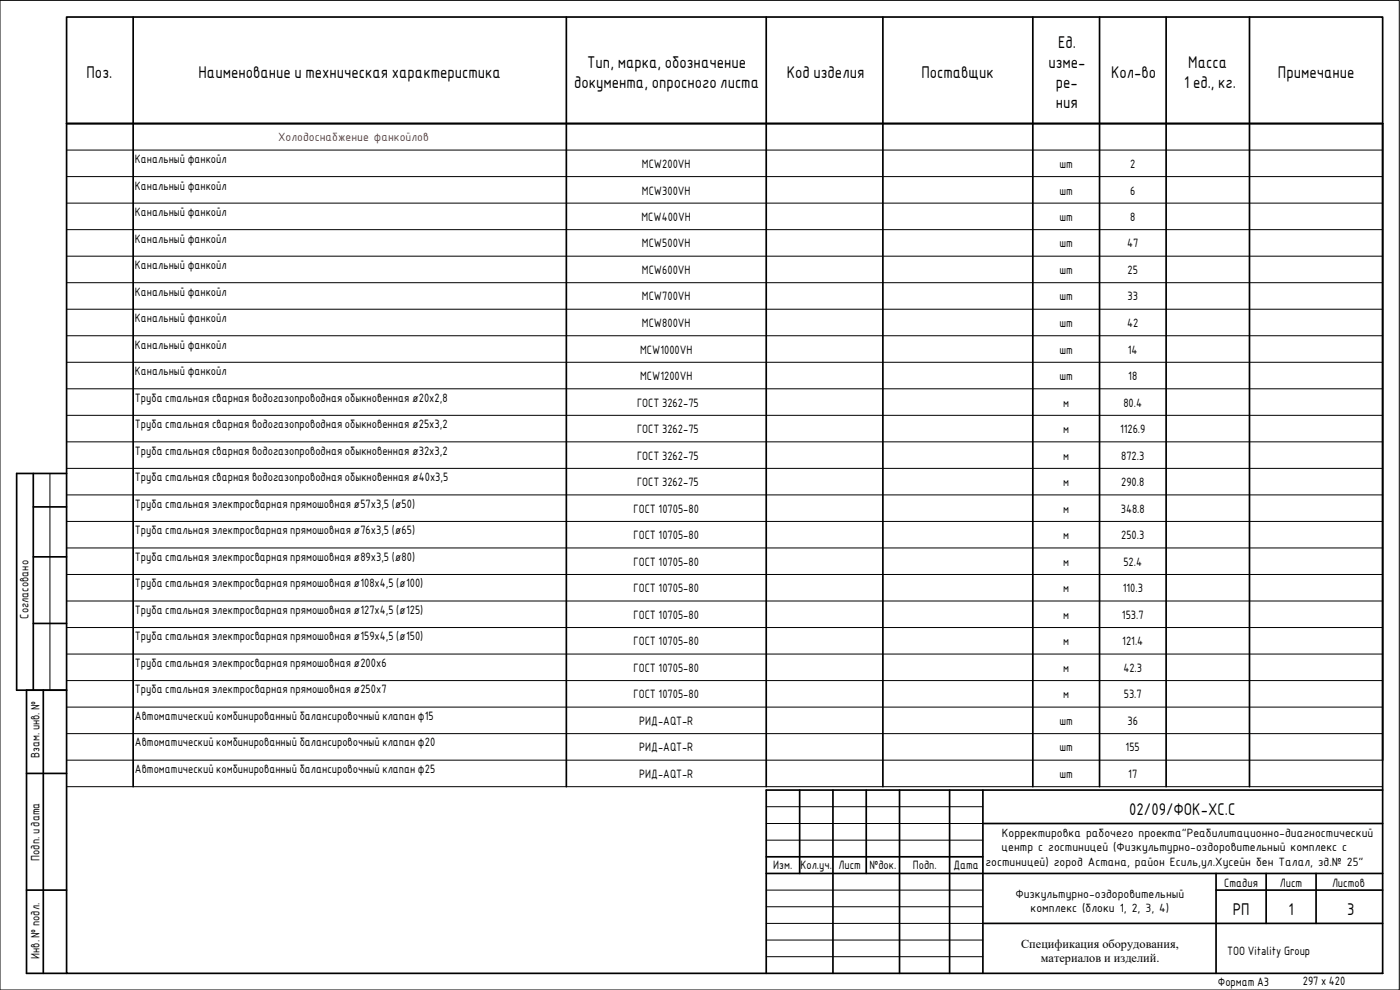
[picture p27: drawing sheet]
<svg xmlns="http://www.w3.org/2000/svg" width="420mm" height="297mm" viewBox="0 0 420 297" stroke-linecap="round" stroke-linejoin="round" font-family="sans-serif">
<defs><g id="words">
<g font-size="4.9">
<text x="317.5" y="14.4">Ед.</text>
<text x="26" y="23.4">Поз.</text>
<text x="59.6" y="23.4">Наименование и техническая характеристика</text>
<text x="176.2" y="20.4">Тип, марка, обозначение</text>
<text x="236.1" y="23.4">Код изделия</text>
<text x="276.5" y="23.4">Поставщик</text>
<text x="314.6" y="20.4">изме-</text>
<text x="333.5" y="23.4">Кол-во</text>
<text x="356.6" y="20.4">Масса</text>
<text x="383.5" y="23.4">Примечание</text>
<text x="172.3" y="26.3">документа, опросного листа</text>
<text x="316.9" y="26.3">ре-</text>
<text x="355.4" y="26.3">1 ед., кг.</text>
<text x="316.9" y="32.3">ния</text>
<text x="338.9" y="244.6">02/09/ФОК-ХС.С</text>
<text x="370" y="274.6">РП</text>
<text x="386.7" y="274.6">1</text>
<text x="404.3" y="274.6">3</text>
</g>
<text font-size="3.9" fill="#f00" x="83.5" y="42.4">Холодоснабжение фанкойлов</text>
<g font-size="3.9">
<text x="300.7" y="251.2">Корректировка рабочего проекта&quot;Реабилитационно-диагностический</text>
<text x="300.6" y="255.5">центр с гостиницей (Физкультурно-оздоровительный комплекс с</text>
<text x="295.7" y="259.7">гостиницей) город Астана, район Есиль,ул.Хусейн бен Талал, зд.№ 25&quot;</text>
<text x="304.7" y="269.4">Физкультурно-оздоровительный</text>
<text x="309.3" y="273.7">комплекс (блоки 1, 2, 3, 4)</text>
</g>
<g font-size="3.7">
<text x="306.5" y="284.3">Спецификация оборудования,</text>
<text x="312.4" y="288.6">материалов и изделий.</text>
</g>
<g font-size="3.5">
<text x="40.5" y="48.9">Канальный фанкойл</text>
<text x="192.7" y="50.4">MCW200VH</text>
<text x="318" y="50.4">шт</text>
<text x="339.2" y="50.4">2</text>
<text x="40.5" y="56.9">Канальный фанкойл</text>
<text x="192.7" y="58.4">MCW300VH</text>
<text x="318" y="58.4">шт</text>
<text x="339.2" y="58.4">6</text>
<text x="40.5" y="64.8">Канальный фанкойл</text>
<text x="192.5" y="66.3">MCW400VH</text>
<text x="318" y="66.3">шт</text>
<text x="339.2" y="66.3">8</text>
<text x="40.5" y="72.8">Канальный фанкойл</text>
<text x="192.7" y="74.2">MCW500VH</text>
<text x="318" y="74.2">шт</text>
<text x="338.3" y="74.2">47</text>
<text x="40.5" y="80.8">Канальный фанкойл</text>
<text x="192.7" y="82.2">MCW600VH</text>
<text x="318" y="82.2">шт</text>
<text x="338.4" y="82.2">25</text>
<text x="40.5" y="88.7">Канальный фанкойл</text>
<text x="192.7" y="90.2">MCW700VH</text>
<text x="318" y="90.2">шт</text>
<text x="338.4" y="90.2">33</text>
<text x="40.5" y="96.7">Канальный фанкойл</text>
<text x="192.7" y="98.1">MCW800VH</text>
<text x="318" y="98.1">шт</text>
<text x="338.3" y="98.1">42</text>
<text x="40.5" y="104.6">Канальный фанкойл</text>
<text x="192.1" y="106.1">MCW1000VH</text>
<text x="318" y="106.1">шт</text>
<text x="338.5" y="106.1">14</text>
<text x="40.5" y="112.6">Канальный фанкойл</text>
<text x="192.1" y="114">MCW1200VH</text>
<text x="318" y="114">шт</text>
<text x="338.6" y="114">18</text>
<text x="40.5" y="120.6">Труба стальная сварная водогазопроводная обыкновенная ø20x2,8</text>
<text x="191.2" y="122">ГОСТ 3262-75</text>
<text x="319.1" y="122">м</text>
<text x="337.1" y="122">80.4</text>
<text x="40.5" y="128.5">Труба стальная сварная водогазопроводная обыкновенная ø25x3,2</text>
<text x="191.2" y="129.9">ГОСТ 3262-75</text>
<text x="319.1" y="129.9">м</text>
<text x="336.1" y="129.9">1126.9</text>
<text x="40.5" y="136.4">Труба стальная сварная водогазопроводная обыкновенная ø32x3,2</text>
<text x="191.2" y="137.9">ГОСТ 3262-75</text>
<text x="319.1" y="137.9">м</text>
<text x="336.5" y="137.9">872.3</text>
<text x="40.5" y="144.4">Труба стальная сварная водогазопроводная обыкновенная ø40x3,5</text>
<text x="191.2" y="145.9">ГОСТ 3262-75</text>
<text x="319.1" y="145.9">м</text>
<text x="336.5" y="145.9">290.8</text>
<text x="40.5" y="152.3">Труба стальная электросварная прямошовная ø57x3,5 (ø50)</text>
<text x="190.1" y="153.8">ГОСТ 10705-80</text>
<text x="319.1" y="153.8">м</text>
<text x="336.4" y="153.8">348.8</text>
<text x="40.5" y="160.3">Труба стальная электросварная прямошовная ø76x3,5 (ø65)</text>
<text x="190.1" y="161.8">ГОСТ 10705-80</text>
<text x="319.1" y="161.8">м</text>
<text x="336.5" y="161.8">250.3</text>
<text x="40.5" y="168.3">Труба стальная электросварная прямошовная ø89x3,5 (ø80)</text>
<text x="190.1" y="169.7">ГОСТ 10705-80</text>
<text x="319.1" y="169.7">м</text>
<text x="337.1" y="169.7">52.4</text>
<text x="40.5" y="176.2">Труба стальная электросварная прямошовная ø108x4,5 (ø100)</text>
<text x="190.1" y="177.7">ГОСТ 10705-80</text>
<text x="319.1" y="177.7">м</text>
<text x="336.9" y="177.7">110.3</text>
<text x="8.6" y="185.6" transform="rotate(-90 8.6 185.6)">Согласовано</text>
<text x="40.5" y="184.2">Труба стальная электросварная прямошовная ø127x4,5 (ø125)</text>
<text x="190.1" y="185.7">ГОСТ 10705-80</text>
<text x="319.1" y="185.7">м</text>
<text x="336.7" y="185.7">153.7</text>
<text x="40.5" y="192.1">Труба стальная электросварная прямошовная ø159x4,5 (ø150)</text>
<text x="190.1" y="193.6">ГОСТ 10705-80</text>
<text x="319.1" y="193.6">м</text>
<text x="336.8" y="193.6">121.4</text>
<text x="40.5" y="200.1">Труба стальная электросварная прямошовная ø200x6</text>
<text x="190.1" y="201.6">ГОСТ 10705-80</text>
<text x="319.1" y="201.6">м</text>
<text x="337.1" y="201.6">42.3</text>
<text x="40.5" y="208.1">Труба стальная электросварная прямошовная ø250x7</text>
<text x="190.1" y="209.5">ГОСТ 10705-80</text>
<text x="319.1" y="209.5">м</text>
<text x="337.3" y="209.5">53.7</text>
<text x="40.5" y="216">Автоматический комбинированный балансировочный клапан ф15</text>
<text x="191.9" y="217.5">РИД-AQT-R</text>
<text x="318" y="217.5">шт</text>
<text x="338.4" y="217.5">36</text>
<text x="11.9" y="227.4" transform="rotate(-90 11.9 227.4)">Взам. инв. №</text>
<text x="40.5" y="224">Автоматический комбинированный балансировочный клапан ф20</text>
<text x="191.9" y="225.5">РИД-AQT-R</text>
<text x="318" y="225.5">шт</text>
<text x="337.8" y="225.5">155</text>
<text x="40.5" y="231.9">Автоматический комбинированный балансировочный клапан ф25</text>
<text x="191.9" y="233.4">РИД-AQT-R</text>
<text x="318" y="233.4">шт</text>
<text x="338.6" y="233.4">17</text>
<text x="11.9" y="258.3" transform="rotate(-90 11.9 258.3)">Подп. и дата</text>
<text x="232.1" y="260.7">Изм.</text>
<text x="240.2" y="260.7">Кол.уч.</text>
<text x="251.6" y="260.7">Лист</text>
<text x="260.9" y="260.7">№док.</text>
<text x="273.9" y="260.7">Подп.</text>
<text x="286.1" y="260.7">Дата</text>
<text x="367.4" y="266.1">Стадия</text>
<text x="384.1" y="266.1">Лист</text>
<text x="399.8" y="266.1">Листов</text>
<text x="11.9" y="287.7" transform="rotate(-90 11.9 287.7)">Инв. № подл.</text>
<text x="368.3" y="286.5">TOO Vitality Group</text>
<text x="365.5" y="295.7">Формат А3</text>
<text x="391" y="295.6">297 х 420</text>
</g>
</g></defs>
<!-- layer: A-ANNO-NOTE -->
<path d="M40 5.1v32M170 5.1v32M230 5.1v32M265 5.1v32M310 5.1v32M330 5.1v32M350 5.1v32M375 5.1v32M20 37.1h395" fill="none" stroke="#000" stroke-width=".51"/>
<!-- layer: G-ANNO-TTLB -->
<g fill="none" stroke="#000" stroke-width=".51">
<path d="M20 5.1h395v286.9h-395zM20 37.1h395M10 142.1v65M10 152.1h10M20 142.1h-15v65h15M10 167.1h10M10 187.1h10M8 207.1v84.9h12M13 207.1v84.9M8 232.1h12M240 237.1v25M250 237.1v54.9"/>
<path d="M260 237.1v25M270 237.1v54.9M285 237.1v54.9M295 237.1v54.9M415 237.1h-185v54.9M230 257.1h65M295 247.1h120M8 267.1h12M230 262.1h185M295 277.1h120M365 267.1h50M365 262.1v29.9"/>
<path d="M380 262.1v15M395 262.1v15"/>
</g>
<!-- layer: G-ANNO-TTLB-THIN -->
<path d="M0 .1h419.9v296.9h-419.9zM15 142.1v65M230 247.1h65M230 252.1h65M230 242h65M230 277.1h65M230 272.1h65M230 267.1h65M230 287h65M230 282.1h65" fill="none" stroke="#000" stroke-width=".3"/>
<!-- layer: A-DETL -->
<g fill="none" stroke="#000" stroke-width=".3">
<path d="M20 37.1h395M20 53h395M20 45h395M20 76.9h395M20 68.9h395M20 60.9h395M20 92.8h395M20 84.8h395M20 116.7h395M20 108.7h395M20 100.7h395M20 132.6h395"/>
<path d="M20 124.6h395M20 156.4h395M20 148.5h395M20 140.5h395M20 172.4h395M20 164.4h395M20 196.2h395M20 188.3h395M20 180.3h395M20 212.2h395M20 204.2h395M20 228.1h395"/>
<path d="M20 220.1h395M20 236h395"/>
</g>
<path d="M40 37.1v198.9M170 37.1v198.9M230 37.1v198.9M265 37.1v198.9M310 37.1v198.9M330 37.1v198.9M350 37.1v198.9M375 37.1v198.9M415 37.1v191" fill="none" stroke="#000" stroke-width=".51"/>
<use href="#words"/>
</svg>
